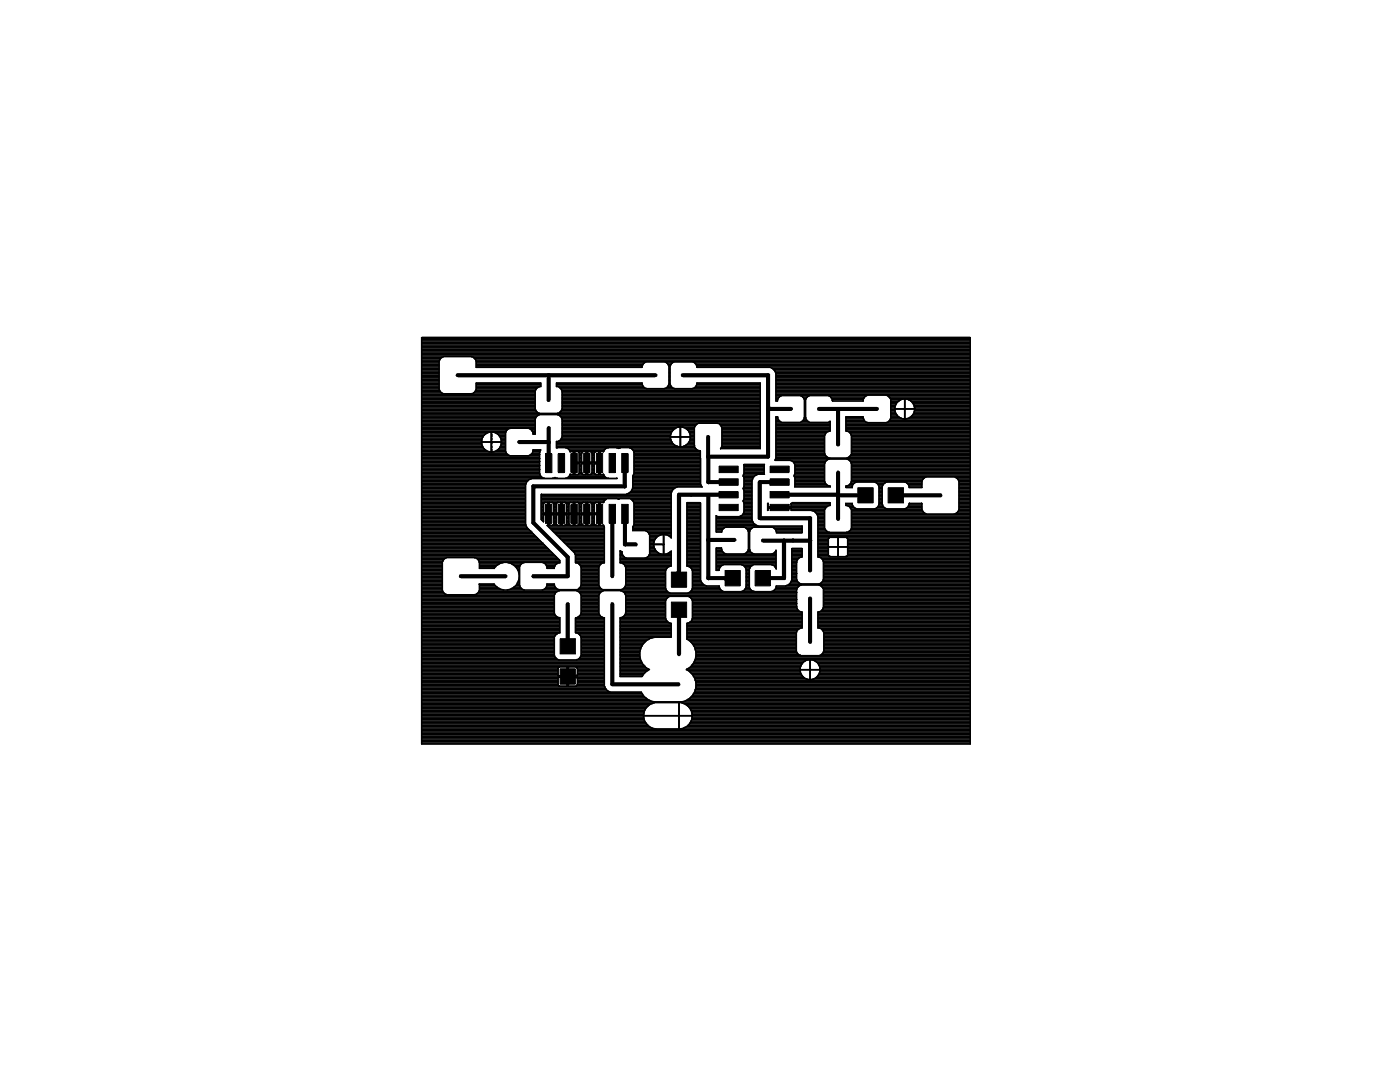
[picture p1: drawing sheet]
<svg xmlns="http://www.w3.org/2000/svg" width="279mm" height="216mm" viewBox="0 0 279 216" stroke-linecap="round" stroke-linejoin="round" font-family="sans-serif">
<g fill="#000" stroke="#000" stroke-width=".2">
<path d="M108.9 90.5h1.2v3.8h-1.2zM111.4 90.5h1.3v3.8h-1.3zM113.9 90.5h1.3v3.8h-1.3zM116.5 90.5h1.3v3.8h-1.3zM119 90.5h1.3v3.8h-1.3zM121.6 90.5h1.2v3.8h-1.2zM124.1 90.5h1.2v3.8h-1.2zM143.5 98.1h3.8v1.3h-3.8zM143.5 95.6h3.8v1.2h-3.8zM143.5 93h3.8v1.3h-3.8zM153.7 93h3.8v1.3h-3.8zM153.7 95.6h3.8v1.2h-3.8z"/>
<path d="M153.7 98.1h3.8v1.3h-3.8zM171.2 97.3h3.1v3.1h-3.1zM177.2 97.3h3.1v3.1h-3.1zM108.9 100.6h1.2v3.8h-1.2zM111.4 100.6h1.3v3.8h-1.3zM113.9 100.6h1.3v3.8h-1.3zM116.5 100.6h1.3v3.8h-1.3zM119 100.6h1.3v3.8h-1.3zM121.6 100.6h1.2v3.8h-1.2zM124.1 100.6h1.2v3.8h-1.2zM134 114.1h3v3.1h-3zM143.5 100.6h3.8v1.3h-3.8z"/>
<path d="M144.7 113.8h3v3.1h-3zM150.7 113.8h3.1v3.1h-3.1zM153.7 100.6h3.8v1.3h-3.8zM111.8 127.4h3v3.1h-3zM111.8 133.5h3v3h-3zM134 120.1h3v3.1h-3z"/>
</g>
<g fill="none" stroke="#000" stroke-width=".32">
<path d="M84.2 67.4h109.4v81.1h-109.4zM84.2 79h22.6M84.2 79.8h22.6M84.2 79.5h22.6M84.2 79.2h22.6M84.2 78.7h22.6M84.2 78.4h4M84.2 78.1h3.7M84.2 77.9h3.5M84.2 77.6h3.4M84.2 77.3h3.4M84.2 77h3.4"/>
<path d="M84.2 76.8h3.4M84.2 76.5h3.4M84.2 76.2h3.4M84.2 75.9h3.4M84.2 75.7h3.4M84.2 75.4h3.4M84.2 75.1h3.4M84.2 74.9h3.4M84.2 74.6h3.4M84.2 74.3h3.4M84.2 74h3.4M84.2 73.8h3.4"/>
<path d="M84.2 73.5h3.4M84.2 73.2h3.4M84.2 72.9h3.4M84.2 72.7h3.4M84.2 72.4h3.4M84.2 72.1h3.4M84.2 71.9h3.5M84.2 71.6h3.7M84.2 71.3h4M84.2 71h109.4M84.2 70.8h109.4M84.2 70.5h109.4"/>
<path d="M84.2 70.2h109.4M84.2 70h109.4M84.2 69.7h109.4M84.2 69.4h109.4M84.2 69.1h109.4M84.2 68.9h109.4M84.2 68.6h109.4M84.2 68.3h109.4M84.2 68h109.4M84.2 67.8h109.4M84.2 67.5h109.4M88.1 78.4l.5 .2h5.5l.8-.5 .1-.5v-1.2h12.9v.7a1.11 1.11 0 0 0-1.1 1v3.5l.2 .4 .7 .5"/>
<path d="M94.5 71.3h99.1M94.5 78.4h12.3M94.8 71.6h98.8M94.8 78.1h12M95 77.9h11.9M95 71.9h98.6M95 77.6h12M95 77.3h12.3M95 77h12.9M95 76.8h12.9M95 76.5h12.9M95 73.2h33.1"/>
<path d="M95 72.9h33.2M95 72.7h33.3M95 72.4h33.6M95 72.1h98.6M111.1 77h17.2M111.1 76.8h17.1M111.1 76.5h17M111.7 77.3h16.9M112 77.6h39.7M112.1 77.9h39.6M112.2 79h39.5M112.2 79.8h39.5"/>
<path d="M112.2 79.5h39.5M112.2 79.2h39.5M112.2 78.7h39.5M112.2 78.4h39.5M112.2 78.1h39.5M128.3 72.7l.8-.5h3.5l.4 .1 .3 .4M128.3 72.7l-.2 .6h-33.1v-1.2l-.1-.4-.8-.5h-5.5l-.5 .1-.5 .8v5.5l.5 .8M133.1 72.4h1.1M133.1 77.3h1.1M133.3 77l-.3 .4-.4 .2h-3.5a1.18 1.18 0 0 1-1-1.2h-17v.7a1.11 1.11 0 0 1 1.1 1v3.5l-.2 .4-.7 .5M133.3 72.7l.2 .4v3.5l-.2 .4M133.3 77h.6"/>
<path d="M133.3 72.7h.6M133.4 72.9h.4M133.5 76.8h.3M133.5 76.5h.2M133.5 76.2h.2M133.5 75.9h.2M133.5 75.7h.2M133.5 75.4h.2M133.5 75.1h.2M133.5 74.9h.2M133.5 74.6h.2M133.5 74.3h.2"/>
<path d="M133.5 74h.2M133.5 73.8h.2M133.5 73.5h.2M133.5 73.2h.2M133.9 72.7l-.2 .4v3.5l.5 .8 .4 .2h3.6l.7-.6M133.9 72.7l.7-.5h3.6l.7 .5M138.6 72.4h55M138.7 77.3h13M138.9 72.7l.2 .6h14.5l.6 .2 .4 .5 .3 .5v5.5h.3a1.11 1.11 0 0 1 .9-1.1h3.5l.4 .2 .5 .7v3.6l-.1 .4-.8 .5h-3.5a1.11 1.11 0 0 1-.9-1.1h-.3v8.2l-.2 .4h3l.4 .2M138.9 77l.2-.6h12.6v13.1h-7.9l.3-.5v-3.6l-.2-.5-.7-.5M138.9 77h12.8M138.9 72.7h54.7"/>
<path d="M139 72.9h54.6M139 76.8h12.7M139.1 76.5h12.6M139.1 73.2h54.5M154.1 73.5h39.5M154.4 73.8h39.2M154.6 74h39M154.8 74.3h38.8M154.9 79h1.1M154.9 79.8h.3M154.9 79.5h.4M154.9 79.2h.6"/>
<path d="M154.9 78.7h38.7M154.9 78.4h38.7M154.9 78.1h38.7M154.9 77.9h38.7M154.9 77.6h38.7M154.9 77.3h38.7M154.9 77h38.7M154.9 76.8h38.7M154.9 76.5h38.7M154.9 76.2h38.7M154.9 75.9h38.7M154.9 75.7h38.7"/>
<path d="M154.9 75.4h38.7M154.9 75.1h38.7M154.9 74.9h38.7M154.9 74.6h38.7M159.7 79h1.9M160.2 79.2h.9M160.4 79.5h.5M160.5 79.8h.3M165.3 79h7.6M165.8 79.2h6.8M166 79.5h6.4M166.1 79.8h6.2"/>
<path d="M172.3 79.8v.2h-6.2a1.18 1.18 0 0 0-.9-1.1h-3.5l-.5 .2-.4 .7v3.6l.4 .7 .5 .2h3.5l.5-.2v1.9a1.11 1.11 0 0 0-1.2 1v3.5l.6 .7 .4 .2h3.5l.8-.5 .1-.4v-3.5a1.11 1.11 0 0 0-1.1-1v-2.8h3.5a1.18 1.18 0 0 0 .9 1.1h3.6l.5-.1 .5-.8v-3.6M172.3 79.8l.5-.8 .4-.2h3.6l.5 .2 .5 .8M177.1 79h16.5M177.5 79.2h16.1M177.7 79.5h15.9M177.8 79.8h1.9M180.6 79.6v4M180.6 79.8h.1M181.4 79.8h12.2M84.2 85.2h22.6M84.2 87.1h12.2M84.2 86.6h12.7"/>
<path d="M84.2 89.3h12.2M84.2 91h23.5M84.2 83.6h22.6M84.2 80.1h22.6M84.2 88.2h16.7M84.2 96.1h20.9M84.2 84.4h22.6M84.2 82.5h67.5M84.2 100h20.7M84.2 99.7h20.7M84.2 99.4h20.7M84.2 99.1h20.7"/>
<path d="M84.2 98.9h20.7M84.2 98.6h20.7M84.2 98.3h20.7M84.2 98h20.7M84.2 97.8h20.7M84.2 97.5h20.7M84.2 97.2h20.7M84.2 97h20.7M84.2 96.7h20.7M84.2 96.4h20.8M84.2 95.9h21.2M84.2 95.6h21.7"/>
<path d="M84.2 95.3h24.1M84.2 95.1h23.8M84.2 94.8h23.6M84.2 94.5h23.5M84.2 94.2h23.5M84.2 94h23.5M84.2 93.7h23.5M84.2 93.4h23.5M84.2 93.1h23.5M84.2 92.9h23.5M84.2 92.6h23.5M84.2 92.3h23.5"/>
<path d="M84.2 92.1h23.5M84.2 91.8h23.5M84.2 91.5h23.5M84.2 91.2h23.5M84.2 90.7h17.1M84.2 90.4h16.8M84.2 90.1h13.4M84.2 89.9h12.8M84.2 89.6h12.5M84.2 89h12.1M84.2 88.8h12M84.2 88.5h11.9"/>
<path d="M84.2 88h11.9M84.2 87.7h12M84.2 87.4h12M84.2 86.9h12.4M84.2 86.3h13.2M84.2 86h16.8M84.2 85.8h17M84.2 85.5h17.5M84.2 85h22.6M84.2 84.7h22.6M84.2 84.1h22.6M84.2 83.9h22.6"/>
<path d="M84.2 83.3h22.7M84.2 83h22.9M84.2 82.8h23.4M84.2 82.2h23M84.2 82h22.8M84.2 81.7h22.6M84.2 81.4h22.6M84.2 81.1h22.6M84.2 80.9h22.6M84.2 80.6h22.6M84.2 80.3h22.6M96.3 89.1a2 2 0 0 1 1.8-2.9 2 2 0 0 1 1.8 2.9"/>
<path d="M96.3 89.1l.1 .2M96.4 89.3l.6 .6M97 89.9a1.94 1.94 0 0 0 2.2 0M98.1 86.2v4M98.1 88.2h.1M98.1 90.1v.1M98.1 89.9h.1M98.1 89.6h.1M98.1 89.3h.1M98.1 89v.1M98.1 88.8h.1M98.1 88.5h.1"/>
<path d="M98.1 88h.1M98.1 87.7h.1M98.1 87.4h.1M98.1 87.1v.1M98.1 86.9h.1M98.1 86.6h.1M98.1 86.3h.1M98.5 90.1h2.4M98.8 86.3h2.1M99.2 89.9h1.7M99.3 86.6h1.6M99.5 89.6h1.4"/>
<path d="M99.6 86.9h1.3M99.7 89.3h1.2M99.7 89.3l-.5 .6M99.8 87.1h1.1M99.9 89.1l-.2 .2M99.9 89h1M99.9 87.4h1M100 88.8h.9M100 87.7h.9M100.1 88.5h.8M100.1 88h.8M105.1 96.2l-.2 .6v7.8"/>
<path d="M105.5 91a1.12 1.12 0 0 0 .9-1.2h1.5l-.2 .5v4.2l.5 .8 .4 .2h1.8l.4-.2 .4 .2h1.7l.4-.2 .5-.6M105.6 85.5h1.2M106 90.7h1.7M106 85.8h.8M106.2 90.4h1.5M106.3 86h.5M106.3 90.1h1.4M106.4 86.3h.4M106.4 89.9h1.4M108 100h12.6M108 99.7h12.8M108 99.4h25.9"/>
<path d="M108 99.1h25.9M108 98.9h25.9M110.7 95.3h.1M111.1 89.3h27.6M111.1 88.2h23M111.1 89h24M111.1 88.8h23.5M111.1 88.5h23.2M111.4 82.8h40.3M111.6 88h22.4M111.8 82.2h39.9M111.8 83h39.9"/>
<path d="M111.9 87.7h22M112 82h39.7M112.1 83.3h39.6M112.1 87.4h21.7M112.1 81.7h39.6M112.2 83.6h39.5M112.2 85.2h23.2M112.2 87.1h26.4M112.2 87.2v-3.5l-.2-.5-.7-.5h-3.6l-.4 .2-.5 .8v2.9h-.4a1.12 1.12 0 0 0-.9-1.2h-3.7l-.8 .6-.1 .4v3.6l.1 .4 .8 .6M112.2 86.6h21.7M112.2 87.2a1.11 1.11 0 0 1-1.1 .9v1.2h.1M112.2 80.1h39.5"/>
<path d="M112.2 84.4h39.5M112.2 86.9h21.6M112.2 86.3h21.8M112.2 86h22M112.2 85.8h22.2M112.2 85.5h22.5M112.2 85h26.5M112.2 84.7h26.8M112.2 84.1h39.5M112.2 83.9h39.5M112.2 81.4h39.5M112.2 81.1h39.5"/>
<path d="M112.2 80.9h39.5M112.2 80.6h39.5M112.2 80.3h39.5M112.9 89.3l.4 .2 .5 .6M113.2 95.3h7.8M113.4 89.6h7.4M113.6 95.1h7.1M113.7 89.9h6.8M113.7 94.8h6.8M113.8 90.1h.6v2.1h1.2v-1.8M113.8 90.1h.1M113.8 94.7h.1"/>
<path d="M114.4 91h.3M114.4 94.5h.3M114.4 94.2h.3M114.4 94h.3M114.4 93.7h.3M114.4 93.4h.3M114.4 93.1h.3M114.4 92.9h.3M114.4 92.6h.3M114.4 92.1h.3M114.4 91.8h.3M114.4 91.5h.3"/>
<path d="M114.4 91.2h.3M114.4 90.7h.3M114.4 90.4h.3M114.4 90.1h.3M114.7 92.3h2.2M115.4 90.1h.8M115.5 94.5h.6M115.6 90.4l-.2-.3h-.7v4.6h.6l.3-.3v-1.9h-1.2v2.2h-.6M115.6 91h.5M115.6 94.2h.5M115.6 94h.5M115.6 93.7h.5"/>
<path d="M115.6 93.4h.5M115.6 93.1h.5M115.6 92.9h.5M115.6 92.6h.5M115.6 92.1h.5M115.6 91.8h.5M115.6 91.5h.5M115.6 91.2h.5M115.6 90.7h.5M115.6 90.4h.5M116.2 90.1h.7v4.6h-.5l-.3-.4v-1.8h2.1l-.1 1.9-.3 .3h-.5v-4.6h.6l.3 .3M116.2 90.1l-.1 .3v1.8h2.1v-1.8"/>
<path d="M116.9 91h.4M116.9 94.5h.4M116.9 94.2h.4M116.9 94h.4M116.9 93.7h.4M116.9 93.4h.4M116.9 93.1h.4M116.9 92.9h.4M116.9 92.6h.4M116.9 92.1h.4M116.9 91.8h.4M116.9 91.5h.4"/>
<path d="M116.9 91.2h.4M116.9 90.7h.4M116.9 90.4h.4M116.9 90.1h.4M117.3 92.3h2.2M118 90.1h.8M118.1 94.5h.6M118.2 91h.4M118.2 94.2h.4M118.2 94h.4M118.2 93.7h.4M118.2 93.4h.4"/>
<path d="M118.2 93.1h.4M118.2 92.9h.4M118.2 92.6h.4M118.2 92.1h.4M118.2 91.8h.4M118.2 91.5h.4M118.2 91.2h.4M118.2 90.7h.4M118.2 90.4h.4M118.6 90.4l.3-.3h.6v4.6h-.5l-.4-.3v-1.9h1.2v2.2h.6M119.5 91h.3M119.5 94.5h.3"/>
<path d="M119.5 94.2h.3M119.5 94h.3M119.5 93.7h.3M119.5 93.4h.3M119.5 93.1h.3M119.5 92.9h.3M119.5 92.6h.3M119.5 92.1h.3M119.5 91.8h.3M119.5 91.5h.3M119.5 91.2h.3M119.5 90.7h.3"/>
<path d="M119.5 90.4h.3M119.5 90.1h.3M120.4 90.1h-.6v2.1h-1.2v-1.8M120.4 94.7l.5 .6 .4 .2h1.8h-17l-.5 .2-.5 .5M120.4 94.7h.1M120.4 90.1h.1M120.6 100l-.2 .3M120.6 100l.7-.5h1.8l.4 .1 .4-.1h1.7l.7 .5M121.3 89.3l-.4 .2-.5 .6M123.1 89.3l.4 .2 .4-.2M125.1 98.6h8.8M125.6 89.3l.4 .2 .5 .8v4.2l-.2 .5v2.4l-.3 .5-.4 .5-.6 .2h-17v5.1l.5 .4"/>
<path d="M125.6 98.3h8.4M125.9 98h8.2M126.1 99.7h7.8M126.1 97.8h8.1M126.1 89.6h12.8M126.2 97.5h8.3M126.3 96.1h13.5M126.3 97.2h8.7M126.3 97h13.7M126.3 96.7h13.5M126.3 96.4h13.5M126.3 95.9h13.5"/>
<path d="M126.3 95.6h13.5M126.3 95.3h13.5M126.3 95.1h13.5M126.3 100l.2 .4v4.3l-.2 .5M126.3 100h7.6M126.4 89.9h13M126.4 94.8h13.4M126.5 90.1h13.3M126.5 91h13.3M126.5 94.5h13.3M126.5 94.2h13.3M126.5 94h13.3"/>
<path d="M126.5 93.7h13.3M126.5 93.4h13.3M126.5 93.1h13.3M126.5 92.9h13.3M126.5 92.6h13.3M126.5 92.3h13.3M126.5 92.1h13.3M126.5 91.8h13.3M126.5 91.5h13.3M126.5 91.2h13.3M126.5 90.7h13.3M126.5 90.4h13.3"/>
<path d="M135.8 87.2h.1M135.8 89v.1M135.8 88.8h.1M135.8 88.5h.1M135.8 88.2h.1M135.8 88h.1M135.8 87.7h.1M135.8 87.4h.1M135.8 87.1v.1M135.8 86.9h.1M135.8 86.6h.1M135.8 86.3h.1"/>
<path d="M135.8 86v.1M135.8 85.8h.1M135.8 85.5h.1M135.8 85.3v3.9M136.2 85.2a2 2 0 0 0-2.3 2.6 2 2 0 0 0 3.4 .7M136.2 85.2l.7 .3 .6 .6M136.2 85.2h2.4M136.5 89h2.1M136.9 85.5h1.7M137 88.8h1.6M137.2 85.8h1.4M137.3 88.5h1.3"/>
<path d="M137.4 86h1.2M137.5 86.1l.1 .2M137.5 88.2h1.1M137.6 86.3a2.04 2.04 0 0 1-.3 2.2M137.6 86.3h1M137.6 88h1M137.7 86.6h.9M137.7 87.7h.9M137.8 86.9h.8M137.8 87.4h.8M139.5 84.4l-.4 .2-.5 .8v3.6a1.12 1.12 0 0 0 1.2 .9v1.6M139.8 91.5v5l.3 .7h-4.9l-.6 .2-.4 .4-.3 .6v8.9a2 2 0 0 0-3 0"/>
<path d="M143.7 84.7h8M143.9 85h7.8M144 89.3h7.7M144 85.2h7.7M144.1 89h7.6M144.1 87.1h7.6M144.1 86.6h7.6M144.1 88.2h7.6M144.1 88.8h7.6M144.1 88.5h7.6M144.1 88h7.6M144.1 87.7h7.6"/>
<path d="M144.1 87.4h7.6M144.1 86.9h7.6M144.1 86.3h7.6M144.1 86h7.6M144.1 85.8h7.6M144.1 85.5h7.6M148.3 100l.2 .4v1.7M148.3 100h1.8M148.3 97.5h1.8M148.4 95.1h2.2M148.4 94.8h2.5M148.4 97.2h1.7"/>
<path d="M148.4 99.7h1.7M148.5 97.8h1.6M148.5 95.3l-.2-.4 .2-.4-.1-1.8h4.1v1.9h-1.2l-.6 .2-.4 .5-.2 .6v7.8l.2 .6 .4 .4 .6 .3h8.8v1.3h-5.1l-.2-.6M148.5 96.1h1.6M148.5 95.3v1.7l-.2 .5 .2 .4v1.7l-.2 .4M148.5 99.4h1.6M148.5 99.1h1.6M148.5 98.9h1.6M148.5 98.6h1.6M148.5 98.3h1.6M148.5 98h1.6M148.5 97h1.6"/>
<path d="M148.5 96.7h1.6M148.5 96.4h1.6M148.5 95.9h1.6M148.5 95.6h1.7M148.5 95.3h1.8M148.5 94.5h4M148.5 94.2h4M148.5 94h4M148.5 93.7h4M148.5 93.4h4M148.5 93.1h4M148.5 92.9h4"/>
<path d="M154.7 91.8h10.4M154.8 91.5h38.8M154.9 85.2h10.8M154.9 87.1h9.6M154.9 86.6h9.8M154.9 89.3h9.6M154.9 91h9.9M154.9 83.6h.4M154.9 88.2h9.6M154.9 84.4h10.8M154.9 91.2h10.2M154.9 90.7h9.8"/>
<path d="M154.9 90.4h9.6M154.9 90.1h9.6M154.9 89.9h9.6M154.9 89.6h9.6M154.9 89h9.6M154.9 88.8h9.6M154.9 88.5h9.6M154.9 88h9.6M154.9 87.7h9.6M154.9 87.4h9.6M154.9 86.9h9.7M154.9 86.3h10"/>
<path d="M154.9 86h10.5M154.9 85.8h10.8M154.9 85.5h10.8M154.9 85h10.8M154.9 84.7h10.8M154.9 84.1h.8M154.9 83.9h.5M154.9 83.3h.3M158.1 92l.4 .4 .1 .4v1.7l-.1 .4 .1 .4M158.2 92.1h6.6M158.4 92.3h6.3M158.5 95.1h6"/>
<path d="M158.5 94.8h6M158.6 92.6h5.9M158.6 96.1h6M158.6 97h6.9M158.6 96.7h6.4M158.6 96.4h6.1M158.6 95.9h5.9M158.6 95.6h5.9M158.6 95.3h5.9M158.6 94.5h5.9M158.6 94.2h5.9M158.6 94h5.9"/>
<path d="M158.6 93.7h5.9M158.6 93.4h5.9M158.6 93.1h5.9M158.6 92.9h5.9M160 84.1h1.3M160.3 83.9h.7M160.4 83.6h.4M160.5 80.1h.3M160.5 82.5h.3M160.5 83.3h.3M160.5 83h.3M160.5 82.8h.3"/>
<path d="M160.5 82.2h.3M160.5 82h.3M160.5 81.7h.3M160.5 81.4h.3M160.5 81.1h.3M160.5 80.9h.3M160.5 80.6h.3M160.5 80.3h.3M165.1 91.8l-.6 .7v3.6a1.18 1.18 0 0 0 1.2 .9v.2h-7.1v-1.9M165.1 91.8l.4-.2h3.5l.4 .2M165.6 84.1h.1M168.8 85.2h24.8"/>
<path d="M168.8 83.6h3.5M168.8 84.4h24.8M168.8 97.2h1.3M168.8 85.8h24.8M168.8 85.5h24.8M168.8 85h24.8M168.8 84.7h24.8M168.8 84.1h3.9M168.8 83.9h3.7M168.8 83.3h3.5M169 97h1.1M169.1 86h24.5"/>
<path d="M169.4 91.2h24.2M169.4 91.8l.5 .7v3.6a1.18 1.18 0 0 1-1.1 .9v.3h1.3l.1-.6M169.4 91.8h24.2M169.5 96.7h.7M169.6 86.3h24M169.7 91h23.9M169.7 92.1h23.9M169.8 96.4h.7M169.8 86.6h23.8M169.8 90.7h23.8M169.9 92.3h23.7M169.9 96.1h14.1"/>
<path d="M169.9 86.9h23.7M169.9 87.1h23.7M169.9 89.3h23.7M169.9 88.2h23.7M169.9 95.9h14.2M169.9 95.6h14.3M169.9 95.3h14.6M169.9 95.1h23.7M169.9 94.8h23.7M169.9 94.5h23.7M169.9 94.2h23.7M169.9 94h23.7"/>
<path d="M169.9 93.7h23.7M169.9 93.4h23.7M169.9 93.1h23.7M169.9 92.9h23.7M169.9 92.6h23.7M169.9 90.4h23.7M169.9 90.1h23.7M169.9 89.9h23.7M169.9 89.6h23.7M169.9 89h23.7M169.9 88.8h23.7M169.9 88.5h23.7"/>
<path d="M169.9 88h23.7M169.9 87.7h23.7M169.9 87.4h23.7M171 96.2l-.8 .5M174.5 96.2l.8 .5M175 96.4h1.5M175.3 96.7l.1 .4v3.5l-.1 .4-.8 .6M175.3 96.7h.9M175.4 97h.7M175.4 100h.7M175.4 99.7h.7M175.4 99.4h.7"/>
<path d="M175.4 99.1h.7M175.4 98.9h.7M175.4 98.6h.7M175.4 98.3h.7M175.4 98h.7M175.4 97.8h.7M175.4 97.5h.7M175.4 97.2h.7M177 96.2l-.4 .2-.5 .7v3.5l.2 .4M177.3 84.1h16.3M177.6 83.9h16M177.7 83.6h15.9"/>
<path d="M177.8 80.1h1.5M177.8 82.5h1M177.8 83.3h1.8M177.8 83h1.4M177.8 82.8h1.1M177.8 82.2h.9M177.8 82h.8M177.8 81.7h.8M177.8 81.4h.8M177.8 81.1h.8M177.8 80.9h.9M177.8 80.6h1"/>
<path d="M177.8 80.3h1.2M178.6 81.6h4M178.6 82a1.99 1.99 0 0 1 2-2.4 1.99 1.99 0 0 1 1.9 2.4M178.6 82l.1 .2M178.7 82.2a1.97 1.97 0 0 0 1.7 1.4M180.6 81.6h.1M180.6 83.3h.1M180.6 83v.1M180.6 82.8h.1M180.6 82.5h.1M180.6 82.2v.1M180.6 82h.1"/>
<path d="M180.6 81.7h.1M180.6 81.4h.1M180.6 81.1v.1M180.6 80.9h.1M180.6 80.6h.1M180.6 80.3h.1M180.6 80.1h.1M181 96.4h3M181.3 96.7h2.7M181.4 97h2.6M181.5 97.2h2.5M181.6 83.3h12"/>
<path d="M181.8 80.1h11.8M181.9 83h11.7M182.1 80.3h11.5M182.2 82.8h11.4M182.3 80.6h11.3M182.3 82.5h11.3M182.4 80.9h11.2M182.5 82.2a1.97 1.97 0 0 1-1.8 1.4M182.5 82.2h11.1M182.5 81.1h11.1M182.5 82v.2M182.5 82h11.1"/>
<path d="M182.5 81.4h11.1M182.6 81.7h11M184.5 95.3l-.4 .4-.1 .4v1.2h-2.5a1.17 1.17 0 0 0-1-1.1M184.5 95.3l.4-.2h5.6l.4 .2M190.9 95.3l.3 .4 .2 .4v5.5l-.2 .5-.3 .3-.4 .2h-5.6l-.8-.5-.1-.5v-1.2h-2.5l-.2 .6M190.9 95.3h2.7M191.2 95.6h2.4M191.3 95.9h2.3M191.4 96.1h2.2M191.4 100h2.2M191.4 99.7h2.2M191.4 99.4h2.2"/>
<path d="M191.4 99.1h2.2M191.4 98.9h2.2M191.4 98.6h2.2M191.4 98.3h2.2M191.4 98h2.2M191.4 97.8h2.2M191.4 97.5h2.2M191.4 97.2h2.2M191.4 97h2.2M191.4 96.7h2.2M191.4 96.4h2.2M84.2 102.7h20.7"/>
<path d="M84.2 100.2h20.7M84.2 101.6h20.7M84.2 105.2h20.9M84.2 110.6h26.3M84.2 106.2h22M84.2 111.1h26.9M84.2 119.9h26.4M84.2 119.6h26.4M84.2 119.3h26.4M84.2 119.1h26.4M84.2 118.8h26.4M84.2 118.5h4.6"/>
<path d="M84.2 118.2h4.3M84.2 118h4.2M84.2 117.7h4.1M84.2 117.4h4.1M84.2 117.2h4.1M84.2 116.9h4.1M84.2 116.6h4.1M84.2 116.3h4.1M84.2 116.1h4.1M84.2 115.8h4.1M84.2 115.5h4.1M84.2 115.3h4.1"/>
<path d="M84.2 115h4.1M84.2 114.7h4.1M84.2 114.4h4.1M84.2 114.2h4.1M84.2 113.9h4.1M84.2 113.6h4.1M84.2 113.3h4.1M84.2 113.1h4.1M84.2 112.8h4.1M84.2 112.5h4.1M84.2 112.2h4.1M84.2 112h4.2"/>
<path d="M84.2 111.7h4.3M84.2 111.4h4.6M84.2 110.9h26.6M84.2 110.3h26M84.2 110.1h25.8M84.2 109.8h25.5M84.2 109.5h25.2M84.2 109.2h25M84.2 109h24.7M84.2 108.7h24.4M84.2 108.4h24.1M84.2 108.1h23.9"/>
<path d="M84.2 107.9h23.6M84.2 107.6h23.3M84.2 107.3h23M84.2 107.1h22.8M84.2 106.8h22.5M84.2 106.5h22.2M84.2 106h21.7M84.2 105.7h21.4M84.2 105.4h21.1M84.2 104.9h20.8M84.2 104.6h20.7M84.2 104.3h20.7"/>
<path d="M84.2 104.1h20.7M84.2 103.8h20.7M84.2 103.5h20.7M84.2 103.2h20.7M84.2 103h20.7M84.2 102.4h20.7M84.2 102.2h20.7M84.2 101.9h20.7M84.2 101.3h20.7M84.2 101h20.7M84.2 100.8h20.7M84.2 100.5h20.7"/>
<path d="M95.1 111.4h16.2M95.1 118.5h15.6M95.4 111.7h16.2M95.4 118.2h15.5M95.6 118h15.7M95.6 112h16.1M95.7 117.7h4.7M95.7 117.4h3.9M95.7 117.2h3.5M95.7 116.9h3.2M95.7 116.6h2.9M95.7 113.3h2.9"/>
<path d="M95.7 113.1h3.2M95.7 112.8h3.5M95.7 112.5h3.9M95.7 112.2h4.7M101.3 112.2h3.3M101.3 117.7h3.2M102.1 112.5h2M102.2 117.4h1.9M102.6 117.2h1.2M102.6 112.8h1.2M102.9 116.9h.8M102.9 113.1h.8"/>
<path d="M103.1 113.3a2.75 2.75 0 0 0-4.5 .1h-2.9v-1.2l-.2-.4-.8-.5h-5.5l-.8 .5-.1 .4v5.6l.5 .7 .4 .2h5.5l.5-.2M103.1 113.3a2.77 2.77 0 0 1 .3 2.7M103.1 113.3h.6M103.1 116.6h.6M103.3 116.3h.4M103.3 113.6h.4M103.4 113.9h.3M103.4 116a2.75 2.75 0 0 1-4.8 .5h-2.9v1.3l-.5 .7M103.4 116.1h.3M103.5 115.8h.2M103.5 114.2h.2M103.6 115.5h.1"/>
<path d="M103.6 114.4h.1M103.6 115.3h.1M103.6 115h.1M103.6 114.7h.1M104.9 104.6l.2 .6 6.6 6.6v.5l-.6 .2-.3 .3M108 102.7h11.8v2.1h.6M108 100.2h12.5M108 101.6h.5M108 103.5h.5M108 103.2h.5M108 103h.5M108 102.4h1.3"/>
<path d="M108 102.2h.5M108 101.9h.5M108 101.3h.5M108 101h.5M108 100.8h.5M108 100.5h.5M108.1 103.8h.4M108.3 112.2h3.4M108.3 117.7h24.6M108.4 104.1h.1M108.5 102.7v1.4M108.8 100.2l-.3 .4v1.8h2v-1.8l-.3-.4"/>
<path d="M108.8 117.4h2.3M108.8 112.5h2.3M109 117.2h1.8M109 112.8h1.8M109.1 116.9h1.6M109.1 113.1h1.6M109.2 116.6h1.4M109.2 113.3h1.4M109.2 104.9h11.3M109.3 100.2v4.6h-.1l5.4 5.5 .3 .5M109.3 101.6h.3M109.3 104.6h.3"/>
<path d="M109.3 104.3h.3M109.3 104.1h.3M109.3 103.8h.3M109.3 103.5h.3M109.3 103.2h.3M109.3 103h.3M109.3 102.2h.3M109.3 101.9h.3M109.3 101.3h.3M109.3 101h.3M109.3 100.8h.3M109.3 100.5h.3"/>
<path d="M109.5 105.2h11.1M109.6 100.2v4.6h.7l.2-.2M109.6 102.4h2.3M109.8 105.4h10.8M110 105.7h10.6M110.3 106h10.3M110.5 104.6h.5M110.5 100.5h.5M110.5 101.6h.5M110.5 102.7v1.9M110.5 104.3h.5M110.5 104.1h.5"/>
<path d="M110.5 103.8h.5M110.5 103.5h.5M110.5 103.2h.5M110.5 103h.5M110.5 102.2h.5M110.5 101.9h.5M110.5 101.3h.5M110.5 101h.5M110.5 100.8h.5M110.6 106.2h10M110.6 118.8l.2-.4 .7-.5h3.6l.4 .1 .5 .8M110.6 118.8v3.5"/>
<path d="M110.8 117.2l.7 .5h3.6l.7-.5M110.8 112.8l-.2 .6h-1.4a1.12 1.12 0 0 0-1-1.2h-3.6l-.4 .2-.5 .8v3.6l.5 .8 .4 .1h3.6a1.12 1.12 0 0 0 1-1.2h1.4l.2 .7M110.9 106.5h9.7M111 102.7v1.9M111.1 106.8h9.5M111.3 100.2l-.3 .4v1.8h2.1v-1.8l-.4-.4M111.4 107.1h9.2M111.7 107.3h8.9M111.9 100.2v4.6h-.7l-.2-.2M111.9 101.6h.3M111.9 104.6h.3M111.9 104.3h.3"/>
<path d="M111.9 104.1h.3M111.9 103.8h.3M111.9 103.5h.3M111.9 103.2h.3M111.9 103h.3M111.9 102.2h.3M111.9 101.9h.3M111.9 101.3h.3M111.9 101h.3M111.9 100.8h.3M111.9 100.5h.3M112 107.6h8.6"/>
<path d="M112.2 100.2v4.6h.6l.3-.2M112.2 102.4h2.2M112.2 107.9h8.4M112.5 108.1h8.1M112.8 108.4h7.8M113.1 108.7h7.5M113.1 104.6h.5M113.1 100.5h.4M113.1 101.6h.4M113.1 102.7v1.9M113.1 104.3h.4M113.1 104.1h.4"/>
<path d="M113.1 103.8h.4M113.1 103.5h.4M113.1 103.2h.4M113.1 103h.4M113.1 102.2h.4M113.1 101.9h.4M113.1 101.3h.4M113.1 101h.4M113.1 100.8h.4M113.3 109h7.3M113.5 102.7l.1 1.9M113.6 109.2h7"/>
<path d="M113.9 100.2l-.4 .4v1.8h2.1v-1.8l-.3-.4M113.9 109.5h6.7M114.2 109.8h6.4M114.4 100.2v4.6h-.6l-.2-.2M114.4 101.6h.3M114.4 110.1h6.2M114.4 104.6h.3M114.4 104.3h.3M114.4 104.1h.3M114.4 103.8h.3M114.4 103.5h.3M114.4 103.2h.3"/>
<path d="M114.4 103h.3M114.4 102.2h.3M114.4 101.9h.3M114.4 101.3h.3M114.4 101h.3M114.4 100.8h.3M114.4 100.5h.3M114.7 110.3h5.9M114.7 100.2v4.6h.7l.2-.2v-1.9M114.7 102.4h2.2M114.8 110.6h5.8M114.9 110.8v1.5l.6 .2 .3 .3"/>
<path d="M114.9 111.1h5.7M114.9 112.2h5.7M114.9 112h5.7M114.9 111.7h5.7M114.9 111.4h5.7M114.9 110.9h5.7M115.3 118h4.9M115.5 112.5h4.5M115.5 117.4h4.4M115.6 104.6h.5M115.6 100.5h.5M115.6 101.6h.5"/>
<path d="M115.6 104.3h.5M115.6 104.1h.5M115.6 103.8h.5M115.6 103.5h.5M115.6 103.2h.5M115.6 103h.5M115.6 102.2h.5M115.6 101.9h.5M115.6 101.3h.5M115.6 101h.5M115.6 100.8h.5M115.7 118.2h4.1"/>
<path d="M115.8 112.8l.2 .4v3.5l-.2 .5M115.8 112.8h3.9M115.8 117.2h3.9M115.9 118.5h3.7M115.9 116.9h3.6M115.9 113.1h3.7M116 118.8v3.5a1.11 1.11 0 0 1-1.1 1v3a1.17 1.17 0 0 1 1.1 .9v3.5l-.2 .5-.7 .5h-3.6l-.7-.5-.2-.5v-3.5a1.17 1.17 0 0 1 1.1-.9v-3a1.11 1.11 0 0 1-1.1-1M116 119.9h3.5M116 119.6h3.5M116 119.3h3.5M116 119.1h3.5M116 118.8h3.5"/>
<path d="M116 116.6h3.5M116 116.3h3.5M116 116.1h3.5M116 115.8h3.5M116 115.5h3.5M116 115.3h3.5M116 115h3.5M116 114.7h3.5M116 114.4h3.5M116 114.2h3.5M116 113.9h3.5M116 113.6h3.5"/>
<path d="M116 113.3h3.5M116.1 102.7v1.9M116.4 100.2l-.3 .4v1.8h2.1v-1.8l-.4-.4M116.9 100.2v4.6h-.6l-.2-.2M116.9 101.6h.4M116.9 104.6h.4M116.9 104.3h.4M116.9 104.1h.4M116.9 103.8h.4M116.9 103.5h.4M116.9 103.2h.4M116.9 103h.4"/>
<path d="M116.9 102.2h.4M116.9 101.9h.4M116.9 101.3h.4M116.9 101h.4M116.9 100.8h.4M116.9 100.5h.4M117.3 100.2v4.6h.6l.2-.2 .1-1.9M117.3 102.4h2.2M118.1 104.6h.5M118.1 100.5h.5M118.2 101.6h.4M118.2 104.3h.4"/>
<path d="M118.2 104.1h.4M118.2 103.8h.4M118.2 103.5h.4M118.2 103.2h.4M118.2 103h.4M118.2 102.2h.4M118.2 101.9h.4M118.2 101.3h.4M118.2 101h.4M118.2 100.8h.4M118.6 102.7v1.9M119 100.2l-.4 .4v1.8h1.2v-2.2"/>
<path d="M119.5 100.2v4.6h-.6l-.3-.2M119.5 118.8v3.5M119.5 101.6h.3M119.5 118.8l.5-.8 .4-.1h3.5l.5 .1 .5 .8M119.5 104.6h.3M119.5 104.3h.3M119.5 104.1h.3M119.5 103.8h.3M119.5 103.5h.3M119.5 103.2h.3M119.5 103h.3M119.5 102.2h.3"/>
<path d="M119.5 101.9h.3M119.5 101.3h.3M119.5 101h.3M119.5 100.8h.3M119.5 100.5h.3M119.7 112.8l-.2 .4v3.5l.2 .5M119.7 117.2l.3 .3 .4 .2h3.5l.5-.2 .3-.3M120.3 100.2l.1 .1M120.4 100.3h.1M120.4 104.8l.2 .4M120.4 104.8h.1M120.6 105.2v7.1l-.6 .2-.3 .3"/>
<path d="M123.8 110.6h.4M123.8 111.1h.8M123.8 112.2h10.1M123.8 112h10.1M123.8 111.7h10.1M123.8 111.4h10.1M123.8 110.9h.5M123.8 110.3h.3M123.8 110.1h.3M124.2 118h8.9M124.3 110.9l.8 .5h3.6l.5-.2 .3-.3M124.3 110.9l-.2-.8-.3-.2v2.4l.6 .2 .3 .3"/>
<path d="M124.4 112.5h9.5M124.4 117.4h8.4M124.6 118.2h8.9M124.7 112.8l.2 .4v3.5l-.2 .5M124.7 117.2h8.1M124.7 112.8h9.2M124.8 118.5h34.2M124.8 116.9h8M124.8 113.1h8.7M124.9 118.8h34.1M124.9 118.8v3.5M124.9 119.9h7.9"/>
<path d="M124.9 119.6h8M124.9 119.3h8.2M124.9 119.1h8.6M124.9 116.6h7.9M124.9 116.3h7.9M124.9 116.1h7.9M124.9 115.8h7.9M124.9 115.5h7.9M124.9 115.3h7.9M124.9 115h7.9M124.9 114.7h7.9M124.9 114.4h7.9"/>
<path d="M124.9 114.2h7.9M124.9 113.9h7.9M124.9 113.6h8M124.9 113.3h8.2M126.3 105.2v.7h2.4l.5 .1 .3 .4 .2 .4v3.6l-.2 .5M126.3 105.2h7.6M126.3 105.7h7.6M126.3 105.4h7.6M126.4 100.2h7.5M126.4 104.9h7.5M126.5 102.7h7.4M126.5 101.6h7.4"/>
<path d="M126.5 104.6h7.4M126.5 104.3h7.4M126.5 104.1h7.4M126.5 103.8h7.4M126.5 103.5h7.4M126.5 103.2h7.4M126.5 103h7.4M126.5 102.4h7.4M126.5 102.2h7.4M126.5 101.9h7.4M126.5 101.3h7.4M126.5 101h7.4"/>
<path d="M126.5 100.8h7.4M126.5 100.5h7.4M128.9 106h5M129.2 111.1h4.7M129.3 106.2h4.6M129.5 110.9h4.4M129.5 106.5h4.4M129.6 110.6h2.6M129.6 106.8h2.1M129.7 110.3h1.7M129.7 110.1h1.4M129.7 109.8h1.1"/>
<path d="M129.7 109.5h1M129.7 109.2h.9M129.7 109h.8M129.7 108.7h.8M129.7 108.4h.8M129.7 108.1h.8M129.7 107.9h.9M129.7 107.6h1M129.7 107.3h1.2M129.7 107.1h1.5M130.5 108.6h2M130.6 109.3l.1 .2"/>
<path d="M130.7 109.5a1.99 1.99 0 0 0 3.2 .5v3a1.11 1.11 0 0 0-1.1 .9v3.5l.5 .8 .5 .1h3.5l.4-.1 .5-.8v-3.5a1.11 1.11 0 0 0-1.1-.9v-12.7h2.7v15.4l.2 .5 .5 .5 .5 .2h2.5a1.11 1.11 0 0 0 1 1.1h3.5l.4-.1 .5-.8v-3.5M130.9 107.3a2.07 2.07 0 0 0-.3 2M132.4 108.7h.1M132.4 107.9h.1M132.4 106.6l.1 4M132.4 106.8h.1M132.4 110.3l.1 .1M132.4 110.1h.1M132.4 109.8h.1M132.4 109.5h.1M132.4 109.2l.1 .1M132.4 109h.1"/>
<path d="M132.4 108.4h.1M132.4 108.1l.1 .1M132.4 107.6h.1M132.4 107.3l.1 .1M132.4 107.1h.1M132.7 110.6h1.2M133.2 106.8h.7M133.5 110.3h.4M133.7 107.1h.2M133.8 110.1h.1M137.1 102.7h2.7M137.1 101.6h2.7"/>
<path d="M137.1 105.2h2.7M137.1 110.6h2.7M137.1 106.2h2.7M137.1 111.1h2.7M137.1 112.8h2.7M137.1 112.5h2.7M137.1 112.2h2.7M137.1 112h2.7M137.1 111.7h2.7M137.1 111.4h2.7M137.1 110.9h2.7M137.1 110.3h2.7"/>
<path d="M137.1 110.1h2.7M137.1 109.8h2.7M137.1 109.5h2.7M137.1 109.2h2.7M137.1 109h2.7M137.1 108.7h2.7M137.1 108.4h2.7M137.1 108.1h2.7M137.1 107.9h2.7M137.1 107.6h2.7M137.1 107.3h2.7M137.1 107.1h2.7"/>
<path d="M137.1 106.8h2.7M137.1 106.5h2.7M137.1 106h2.7M137.1 105.7h2.7M137.1 105.4h2.7M137.1 104.9h2.7M137.1 104.6h2.7M137.1 104.3h2.7M137.1 104.1h2.7M137.1 103.8h2.7M137.1 103.5h2.7M137.1 103.2h2.7"/>
<path d="M137.1 103h2.7M137.1 102.4h2.7M137.1 102.2h2.7M137.1 101.9h2.7M137.1 101.3h2.7M137.1 101h2.7M137.1 100.8h2.7M137.1 100.5h2.7M137.5 119.1h21.5M137.5 118.2h21.5M137.5 113.1h2.3M137.9 119.3h21.1"/>
<path d="M137.9 118h6.4M137.9 113.3h1.9M138.1 119.6h20.9M138.1 117.7h5.8M138.1 113.6h1.7M138.2 119.9v3.5M138.2 119.9l-.5-.8-.4-.1h-3.5l-.5 .1-.5 .8v3.5M138.2 119.9h20.8M138.2 117.4h5.5M138.2 117.2h5.4M138.2 116.9h2.7M138.2 116.6h2.2"/>
<path d="M138.2 116.3h1.9M138.2 116.1h1.7M138.2 115.8h1.6M138.2 115.5h1.6M138.2 115.3h1.6M138.2 115h1.6M138.2 114.7h1.6M138.2 114.4h1.6M138.2 114.2h1.6M138.2 113.9h1.6M142.9 105.2h17.2M142.9 110.6h12"/>
<path d="M142.9 111.1h12M142.9 113.6h.6M142.9 113.3h.7M142.9 113.1h.9M142.9 112.8h1.3M142.9 112.5h12M142.9 112.2h12M142.9 112h12M142.9 111.7h12M142.9 111.4h12M142.9 110.9h12M142.9 110.3h1.5"/>
<path d="M142.9 110.1h1.3M142.9 109.8h1.2M142.9 109.5h1.1M142.9 106h1.2M142.9 105.7h1.3M142.9 105.4h1.5M142.9 104.9h8.2M142.9 104.6h7.7M142.9 104.3h7.4M142.9 104.1h7.3M142.9 103.8h7.2M142.9 103.5h7.2"/>
<path d="M142.9 103.2h7.2M142.9 103h.1M143.5 113.6l.5-.8 .5-.1h3.5l.4 .1 .5 .8M144.2 110l-.2-.7h-1.1v4.5h.6v-.2M144.2 110l.7 .6h3.5l.8-.6M144.9 105.2l-.7 .5M147.8 103h2.3M148.1 118h2.2M148.2 102.7h1.9M148.3 112.8h1.9M148.4 102.4h1.7M148.4 100.2h1.7"/>
<path d="M148.4 105.2l.8 .5M148.5 101.6h1.6M148.5 102.1l-.2 .5-.7 .5h-4.3l-.4-.2v3.3h1.1l.2-.5M148.5 102.2h1.6M148.5 101.9h1.6M148.5 101.3h1.6M148.5 101h1.6M148.5 100.8h1.6M148.5 100.5h1.6M148.6 117.7h1.3M148.6 113.1h1.2M148.8 117.4h.9"/>
<path d="M148.8 113.3h.8M148.9 117.2h.7M148.9 116.9h.6M148.9 116.6h.6M148.9 116.3h.6M148.9 116.1h.6M148.9 115.8h.6M148.9 115.5h.6M148.9 115.3h.6M148.9 115h.6M148.9 114.7h.6M148.9 114.4h.6"/>
<path d="M148.9 114.2h.6M148.9 113.9h.6M148.9 113.6h.6M148.9 110.3h1.1M148.9 105.4h1.1M149.2 110.1h.6M149.2 105.7l.2 .4v3.5l-.2 .4M149.2 105.7h.6M149.3 109.8h.3M149.3 106h.3M149.4 106.2h.2M149.4 109.5h.2"/>
<path d="M149.4 109.2h.2M149.4 109h.2M149.4 108.7h.2M149.4 108.4h.2M149.4 108.1h.2M149.4 107.9h.2M149.4 107.6h.2M149.4 107.3h.2M149.4 107.1h.2M149.4 106.8h.2M149.4 106.5h.2M149.8 105.7l-.2 .4v3.5l.2 .4"/>
<path d="M149.8 110l.7 .6h3.5l.8-.6M150.5 105.2l-.7 .5M153.2 100.4l.1 .7h2.1v.3h-2.1l-.1 .4zM153.2 101.6h.1M153.2 101.3h2.2M153.2 101h.1M153.2 100.8h.1M153.2 100.5h.1M153.3 100.5h.1M154 105.2l.8 .5M154.2 118h4.8M154.3 112.8h.6"/>
<path d="M154.5 110.3h.4M154.5 105.4h5.6M154.6 117.7h4.4M154.6 113.1h.3M154.8 110.1h.1M154.8 110l.1-.2v3.7l-.5-.7-.4-.1h-3.5l-.4 .1-.6 .8M154.8 117.4h4.3M154.8 105.7h5.3M154.8 113.3h.1M154.9 117.2h4.3M154.9 106h5.2M155 106.2h5.1"/>
<path d="M155.7 101.3h9.1M156.9 116.9h2.6M157.4 116.6h36.2M157.7 116.3h1.8M157.9 100.5v.6h-2.2v.3h2.2v.4h4.1l.6 .3 .4 .4 .2 .6v8h30.4M157.9 100.5l.3-.2h7.5v.6l-.6 .1M157.9 100.5h.1M157.9 116.1h1.3M157.9 100.5h7.8M157.9 101.6h6.7M157.9 101h7.2M157.9 100.8h7.8"/>
<path d="M158 115.8h1M158 111.1h2.1v-1.6h-2.1v6.2l-.2 .5-.4 .5-.6 .2h-1.9a1.11 1.11 0 0 1-.9 1.1h-3.5l-.4-.1-.6-.8v-3.5M158 110.6h2.1M158 115.5h1M158 115.3h1M158 115h1M158 114.7h1M158 114.4h1M158 114.2h1M158 113.9h1M158 113.6h1M158 113.3h1"/>
<path d="M158 113.1h1M158 112.8h1M158 112.5h1M158 112.2h1M158 112h1M158 111.7h1.1M158 111.4h1.4M158 110.9h2.1M158 110.3h2.1M158 110.1h2.1M158 109.8h2.1M158 109.5h2.1"/>
<path d="M159.5 116.9l.4-.2h3.5l.5 .2 .5 .8v3.5a1.11 1.11 0 0 1-1.2 .9v3.2a1.17 1.17 0 0 1 1.2 1v3.6l-.2 .4-.7 .5h-3.6l-.5-.2-.5-.7v-3.6a1.13 1.13 0 0 1 1.2-1v-3.2a1.08 1.08 0 0 1-1.1-.9v-3.5zM159.5 116.4l.4 .1h3.5l.5-.1M159.9 111.1l-.4 .2-.5 .8v3.5l.5 .8M162.1 101.9h2.4M162.6 102.2h1.9M162.9 102.4h1.6M163.1 102.7h1.4M163.2 103h1.3M163.2 105.2h1.3M163.2 110.6h2.1M163.2 106.2h30.4M163.2 110.9h2.2"/>
<path d="M163.2 110.3h2.1M163.2 110.1h2.1M163.2 109.8h2.1M163.2 109.5h2.1M163.2 109.2h2.1M163.2 109h2.1M163.2 108.7h2.1M163.2 108.4h2.1M163.2 108.1h2.1M163.2 107.9h2.1M163.2 107.6h2.1M163.2 107.3h2.2"/>
<path d="M163.2 107.1h30.4M163.2 106.8h30.4M163.2 106.5h30.4M163.2 106h1.8M163.2 105.7h1.5M163.2 105.4h1.4M163.2 104.9h1.3M163.2 104.6h1.3M163.2 104.3h1.3M163.2 104.1h1.3M163.2 103.8h1.3M163.2 103.5h1.3"/>
<path d="M163.2 103.2h1.3M163.4 111.1l.5 .2 .5 .8v3.5l-.5 .8M163.8 116.9h29.8M163.9 116.3h29.7M164 111.4h29.6M164.1 117.2h29.5M164.1 116.1h29.5M164.2 111.7h29.4M164.3 117.4h29.3M164.3 115.8h29.3M164.3 112h29.3M164.4 119.9h29.2"/>
<path d="M164.4 119.6h29.2M164.4 119.3h29.2M164.4 119.1h29.2M164.4 118.8h29.2M164.4 118.5h29.2M164.4 118.2h29.2M164.4 118h29.2M164.4 117.7h29.2M164.4 115.5h29.2M164.4 115.3h29.2M164.4 115h29.2M164.4 114.7h29.2"/>
<path d="M164.4 114.4h29.2M164.4 114.2h29.2M164.4 113.9h29.2M164.4 113.6h29.2M164.4 113.3h29.2M164.4 113.1h29.2M164.4 112.8h29.2M164.4 112.5h29.2M164.4 112.2h29.2M165.1 101l-.6 .8v3.5l.6 .8 .4 .1M165.3 109.1h3.9M165.4 107.4l.3-.2h3.1l.3 .2v3.5l-.3 .2h-3.1l-.3-.2z"/>
<path d="M167.3 109.1v.1M167.3 107.2v3.9M167.3 110.9h.1M167.3 110.6h.1M167.3 110.3v.1M167.3 110.1h.1M167.3 109.8h.1M167.3 109.5h.1M167.3 109.2v.1M167.3 109h.1M167.3 108.7h.1M167.3 108.4h.1"/>
<path d="M167.3 108.1v.1M167.3 107.9h.1M167.3 107.6h.1M167.3 107.3v.1M168.8 100.8h1.3M168.8 100.5h1.3M169.1 107.3h24.5M169.1 110.9h24.5M169.2 110.6h24.4M169.2 110.3h24.4M169.2 110.1h24.4M169.2 109.8h24.4"/>
<path d="M169.2 109.5h24.4M169.2 109.2h24.4M169.2 109h24.4M169.2 108.7h24.4M169.2 108.4h24.4M169.2 108.1h24.4M169.2 107.9h24.4M169.2 107.6h24.4M169.4 101l-.6-.1v-.5h1.3l.1 .6M169.4 101l.5 .8v3.5l-.1 .4-.8 .5M169.5 101h.7M169.5 106h24.1"/>
<path d="M169.7 101.3h.8M169.8 105.7h23.8M169.9 101.6h14.1M169.9 105.4h23.7M169.9 102.7h23.7M169.9 105.2h23.7M169.9 104.9h23.7M169.9 104.6h23.7M169.9 104.3h23.7M169.9 104.1h23.7M169.9 103.8h23.7M169.9 103.5h23.7"/>
<path d="M169.9 103.2h23.7M169.9 103h23.7M169.9 102.4h14.7M169.9 102.2h14.4M169.9 101.9h14.2M170.2 101l.8 .6M175 101.3h1.5M175.2 101h1.1M175.4 100.8h.7M175.4 100.2h.7M175.4 100.5h.7M176.3 101l.7 .6"/>
<path d="M181 101.3h3M181.3 101l-.8 .6M181.3 101h2.7M181.4 100.8h2.6M181.5 100.5h2.5M190.8 102.4h2.8M191.1 102.2h2.5M191.3 101.9h2.3M191.4 100.2h2.2M191.4 101.6h2.2M191.4 101.3h2.2M191.4 101h2.2"/>
<path d="M191.4 100.8h2.2M191.4 100.5h2.2M84.2 125.3h27.5M84.2 122.1h26.4M84.2 131.6h27.2M84.2 135.2h36.4M84.2 138.2h43.8M84.2 139.8h45.5M84.2 139.5h45M84.2 139.3h44.7M84.2 139h44.4M84.2 138.7h44.1"/>
<path d="M84.2 138.4h44M84.2 137.9h37.1M84.2 137.6h36.8M84.2 137.4h36.6M84.2 137.1h36.5M84.2 136.8h27.3M84.2 136.5h27.2M84.2 136.2h27.2M84.2 136h27.2M84.2 135.7h27.2M84.2 135.4h27.2M84.2 134.9h29"/>
<path d="M84.2 134.6h27.2M84.2 134.3h27.2M84.2 134.1h27.2M84.2 133.8h27.2M84.2 133.5h27.2M84.2 133.3h27.2M84.2 133h36.4M84.2 132.7h36.4M84.2 132.4h36.4M84.2 132.2h36.4M84.2 131.9h36.4M84.2 131.3h26.8"/>
<path d="M84.2 131.1h26.5M84.2 130.8h26.4M84.2 130.5h26.4M84.2 130.3h26.4M84.2 130h26.4M84.2 129.7h26.4M84.2 129.4h26.4M84.2 129.2h26.4M84.2 128.9h26.4M84.2 128.6h26.4M84.2 128.3h26.4M84.2 128.1h26.4"/>
<path d="M84.2 127.8h26.4M84.2 127.5h26.4M84.2 127.3h26.4M84.2 127h26.5M84.2 126.7h26.7M84.2 126.4h27M84.2 126.2h27.5M84.2 125.9h27.5M84.2 125.6h27.5M84.2 125.1h27.5M84.2 124.8h27.5M84.2 124.5h27.5"/>
<path d="M84.2 124.2h27.5M84.2 124h27.5M84.2 123.7h27.5M84.2 123.4h27.5M84.2 123.2h27.1M84.2 122.9h26.7M84.2 122.6h26.5M84.2 122.3h26.4M84.2 121.8h26.4M84.2 121.5h26.4M84.2 121.2h26.4M84.2 121h26.4"/>
<path d="M84.2 120.7h26.4M84.2 120.4h26.4M84.2 120.2h26.4M111.4 135.1v1.5l.1 .2 1.7 .1v-3.8h-1.7l-.1 .3v1.4h3.8v-1.4l-.3-.3h-1.4v3.8l1.6-.1 .1-.2v-1.5M113.2 136.8h.3M113.2 136.5h.3M113.2 136.2h.3M113.2 136h.3M113.2 135.7h.3M113.2 135.4h.3M113.2 134.6h.3M113.2 134.3h.3"/>
<path d="M113.2 134.1h.3M113.2 133.8h.3M113.2 133.5h.3M113.2 133.3h.3M113.5 134.9h7.1M114.9 125.3h5.7M114.9 126.2h5.7M114.9 125.9h5.7M114.9 125.6h5.7M114.9 125.1h5.7M114.9 124.8h5.7M114.9 124.5h5.7"/>
<path d="M114.9 124.2h5.7M114.9 124h5.7M114.9 123.7h5.7M114.9 123.4h5.7M115.1 136.8h5.5M115.2 131.6h5.4M115.2 133.3h5.4M115.2 136.5h5.4M115.2 136.2h5.4M115.2 136h5.4M115.2 135.7h5.4M115.2 135.4h5.4"/>
<path d="M115.2 134.6h5.4M115.2 134.3h5.4M115.2 134.1h5.4M115.2 133.8h5.4M115.2 133.5h5.4M115.3 123.2h4.9M115.4 126.4h5.2M115.6 131.3h5M115.7 122.9h4.1M115.7 126.7h4.9M115.8 131.1h4.8M115.9 122.6h3.7"/>
<path d="M115.9 127h4.7M116 130.8h4.6M116 122.3h3.5M116 122.1h3.5M116 130.5h4.6M116 130.3h4.6M116 130h4.6M116 129.7h4.6M116 129.4h4.6M116 129.2h4.6M116 128.9h4.6M116 128.6h4.6"/>
<path d="M116 128.3h4.6M116 128.1h4.6M116 127.8h4.6M116 127.5h4.6M116 127.3h4.6M116 121.8h3.5M116 121.5h3.5M116 121.2h3.5M116 121h3.5M116 120.7h3.5M116 120.4h3.5M116 120.2h3.5"/>
<path d="M119.5 122.3a1.11 1.11 0 0 0 1.1 1v13.6l.3 .5 .4 .5M121.3 137.9l.6 .2M123.8 125.3h10.1M123.8 131.6h4M123.8 134.9h4.4M123.8 134.6h4.6M123.8 134.3h4.8M123.8 134.1h5.1M123.8 133.8h5.5M123.8 133.5h5.7M123.8 133.3h5.2M123.8 133h4.9"/>
<path d="M123.8 132.7h4.6M123.8 132.4h4.4M123.8 132.2h4.3M123.8 131.9h4.1M123.8 131.3h4M123.8 131.1h3.9M123.8 130.8h3.9M123.8 130.5h3.9M123.8 130.3h3.9M123.8 130h3.9M123.8 129.7h4M123.8 129.4h4.1"/>
<path d="M123.8 129.2h4.2M123.8 128.9h4.3M123.8 128.6h4.5M123.8 128.3h4.7M123.8 128.1h5M123.8 127.8h5.3M123.8 127.5h5.7M123.8 127.3h6.5M123.8 127h10.1M123.8 126.7h10.1M123.8 126.4h10.1M123.8 126.2h10.1"/>
<path d="M123.8 125.9h10.1M123.8 125.6h10.1M123.8 125.1h10.1M123.8 124.8h10.1M123.8 124.5h10.1M123.8 124.2h9.7M123.8 124h9.3M123.8 123.7h9.1M123.8 123.4h9M124.2 123.2h8.6M124.6 122.9h8.2M124.8 122.6h8"/>
<path d="M124.9 122.3h7.9M124.9 122.3a1.11 1.11 0 0 1-1.1 1v11.7h4.3l.3-.4M124.9 122.1h7.9M124.9 121.8h7.9M124.9 121.5h7.9M124.9 121.2h7.9M124.9 121h7.9M124.9 120.7h7.9M124.9 120.4h7.9M124.9 120.2h7.9M127.9 131.8l.5 .8 .6 .6M129 133.2l.6 .4-.6 .4-.6 .6"/>
<path d="M132.8 123.4a1.11 1.11 0 0 0 1.1 1v2.7h-3.3a3.4 3.4 0 0 0-2.7 4.7M136.9 139.8h56.7M137.1 125.3h22.7M137.1 127.5a3.4 3.4 0 0 1 1.6 4.3M137.1 127.5h21.8M137.1 127.3h21.8M137.1 127h21.8M137.1 126.7h21.8M137.1 126.4h21.8M137.1 126.2h21.8M137.1 125.9h22M137.1 125.6h22.2"/>
<path d="M137.1 125.1h23M137.1 124.8h23M137.1 124.5h23M137.1 133.5h22.6M137.3 133.8h22.4M137.4 139.5h56.2M137.5 124.2h22.6M137.5 127.8h21.4M137.6 133.3h22.1M137.6 133.2l-.6 .4a3.4 3.4 0 0 1 1.9 3.6 3.4 3.4 0 0 1-2.9 2.9h-5.4a3.4 3.4 0 0 1-2.6-2M137.7 134.1h22M137.7 139.3h55.9"/>
<path d="M137.8 128.1h21.1M137.9 133h21.9M137.9 124h22.2M138 134.3h21.8M138 139h55.6M138.1 123.7h22M138.1 128.3h20.8M138.1 132.7h21.8M138.2 122.1h21.6M138.2 123.4a1.11 1.11 0 0 1-1.1 1v3.1M138.2 123.4h21.9M138.2 123.2h21.9"/>
<path d="M138.2 122.9h21.9M138.2 122.6h21.9M138.2 122.3h21.9M138.2 121.8h21.1M138.2 121.5h20.9M138.2 121.2h20.8M138.2 121h20.8M138.2 120.7h20.8M138.2 120.4h20.8M138.2 120.2h20.8M138.2 134.6h21.7M138.3 138.7h55.3"/>
<path d="M138.3 132.4h21.8M138.3 128.6h20.6M138.4 134.9h21.7M138.4 138.4h55.2M138.5 128.9h20.4M138.5 132.2h21.8M138.6 135.2h21.8M138.6 138.2h55M138.6 131.9h22.1M138.6 129.2h20.3M138.7 131.8l-.5 .8-.6 .6M138.7 135.4h22.2"/>
<path d="M138.7 137.9h54.9M138.7 131.6h54.9M138.7 129.4h20.2M138.8 137.6h54.8M138.8 135.7h54.8M138.8 129.7h20.1M138.8 131.3h54.8M138.8 136h54.8M138.9 137.4h54.7M138.9 131.1h54.7M138.9 130h20M138.9 137.1h54.7"/>
<path d="M138.9 136.8h54.7M138.9 136.5h54.7M138.9 136.2h54.7M138.9 130.8h20.9M138.9 130.5h20.4M138.9 130.3h20.2M159.7 133.6h4M161.5 131.6a2 2 0 0 0-1.8 2.4 2 2 0 0 0 2.6 1.5 2 2 0 0 0 1.1-2.8M161.7 131.6v4M161.7 133.6h.1M161.7 135.4v.1M161.7 135.2h.1"/>
<path d="M161.7 134.9h.1M161.7 134.6h.1M161.7 134.3v.1M161.7 134.1h.1M161.7 133.8h.1M161.7 133.5h.1M161.7 133.3h.1M161.7 133h.1M161.7 132.7h.1M161.7 132.4v.1M161.7 132.2h.1M161.7 131.9h.1"/>
<path d="M161.8 131.6a2 2 0 0 1 1.6 1.1M162.5 135.4h31.1M162.7 131.9h30.9M162.9 135.2h30.7M163 132.2h30.6M163.2 134.9h30.4M163.2 125.1h30.4M163.2 124.8h30.4M163.2 124.5h30.4M163.2 124.2h30.4M163.2 124h30.4M163.2 123.7h30.4"/>
<path d="M163.2 123.4h30.4M163.2 123.2h30.4M163.2 122.9h30.4M163.2 122.6h30.4M163.2 122.3h30.4M163.3 132.4h30.3M163.4 134.6h30.2M163.4 132.7h30.2M163.5 134.3h30.1M163.5 122.1h30.1M163.6 125.3h30M163.6 133h30"/>
<path d="M163.6 130.8h30M163.6 134.1h30M163.6 133.3h30M163.7 133.8h29.9M163.7 133.5h29.9M164 121.8h29.6M164 130.5h29.6M164 125.6h29.6M164.2 121.5h29.4M164.3 130.3h29.3M164.3 125.9h29.3M164.3 121.2h29.3"/>
<path d="M164.4 121h29.2M164.4 120.7h29.2M164.4 120.4h29.2M164.4 120.2h29.2M164.4 130h29.2M164.4 126.2h29.2M164.4 129.7h29.2M164.4 129.4h29.2M164.4 129.2h29.2M164.4 128.9h29.2M164.4 128.6h29.2M164.4 128.3h29.2"/>
<path d="M164.4 128.1h29.2M164.4 127.8h29.2M164.4 127.5h29.2M164.4 127.3h29.2M164.4 127h29.2M164.4 126.7h29.2M164.4 126.4h29.2M84.2 142.8h109.4M84.2 148.3h109.4M84.2 148h109.4M84.2 147.7h109.4M84.2 147.4h109.4"/>
<path d="M84.2 147.2h109.4M84.2 146.9h109.4M84.2 146.6h109.4M84.2 146.3h109.4M84.2 146.1h109.4M84.2 145.8h109.4M84.2 145.5h109.4M84.2 145.3h45.9M84.2 145h45.4M84.2 144.7h45M84.2 144.4h44.8M84.2 144.2h44.6"/>
<path d="M84.2 143.9h44.5M84.2 143.6h44.4M84.2 143.3h44.3M84.2 143.1h44.3M84.2 142.5h44.3M84.2 142.3h44.3M84.2 142h44.4M84.2 141.7h44.5M84.2 141.4h44.6M84.2 141.2h44.8M84.2 140.9h45.1M84.2 140.6h45.4"/>
<path d="M84.2 140.4h46M84.2 140.1h109.4M129.1 141.1l.7-.6 1.1-.3h4.8a2.64 2.64 0 0 1 2.4 2.6 2.64 2.64 0 0 1-2.4 2.7h-4.8a2.62 2.62 0 0 1-2.3-1.7 2.62 2.62 0 0 1 .5-2.7zM135.5 142.8h.1M135.5 140.2v5.3M135.5 145.3h.1M135.5 145h.1M135.5 144.7h.1M135.5 144.4v.1M135.5 144.2h.1M135.5 143.9h.1M135.5 143.6h.1"/>
<path d="M135.5 143.3v.1M135.5 143.1h.1M135.5 142.5v.1M135.5 142.3h.1M135.5 142h.1M135.5 141.7h.1M135.5 141.4v.1M135.5 141.2h.1M135.5 140.9h.1M135.5 140.6v.1M135.5 140.4h.1M136.4 140.4h57.2"/>
<path d="M136.5 145.3h57.1M136.9 140.6h56.7M137 145h56.6M137.3 140.9h56.3M137.3 144.7h56.3M137.6 141.2h56M137.6 144.4h56M137.8 141.4h55.8M137.8 144.2h55.8M137.9 141.7h55.7M137.9 143.9h55.7M138 142h55.6"/>
<path d="M138 143.6h55.6M138.1 143.3h55.5M138.1 142.3h55.5M138.1 143.1h55.5M138.1 142.5h55.5"/>
</g>
<g fill="none" stroke="#000" stroke-width=".83">
<path d="M91.3 74.9h39.5M109.5 74.9v4.9M136.3 74.9h17v16.2h-11.9M103.6 88.2h5.9M109.5 85.4v7M124.7 92.4v4.6h-18.3v7.3l6.9 6.9v3.8h-6.9M141.3 87.2l.1 9h4M141.4 98.7v16.7h4.8M145.4 98.7h-9.9v17M153.3 81.6h4.6M155.6 96.2h-4v7.2h10.1v10.4M163.4 81.6h11.6"/>
<path d="M167.3 94.3v4.4h-11.6M167.3 81.6v7.1M172.7 98.8h-5.4v4.7M178.8 98.8h8.9M92 115h8.9M122.2 102.5v12.5M124.7 102.5v6.1h2.2M141.4 107.7h5.2M152.3 107.9h9.4M156.5 107.9v7.5h-4.3M161.7 119.4v8.7M113.3 120.6v8.4"/>
<path d="M122.2 120.6v15.9h13.2M135.5 121.7v8.8"/>
</g>
<path d="M124.7 92.4h.1M141.3 91.1h.1M155.6 98.7h.1M167.3 98.7v.1M146.6 107.7l.1 .2M135.4 136.5l.1 .2" fill="none" stroke="#000" stroke-width=".2"/>
</svg>
